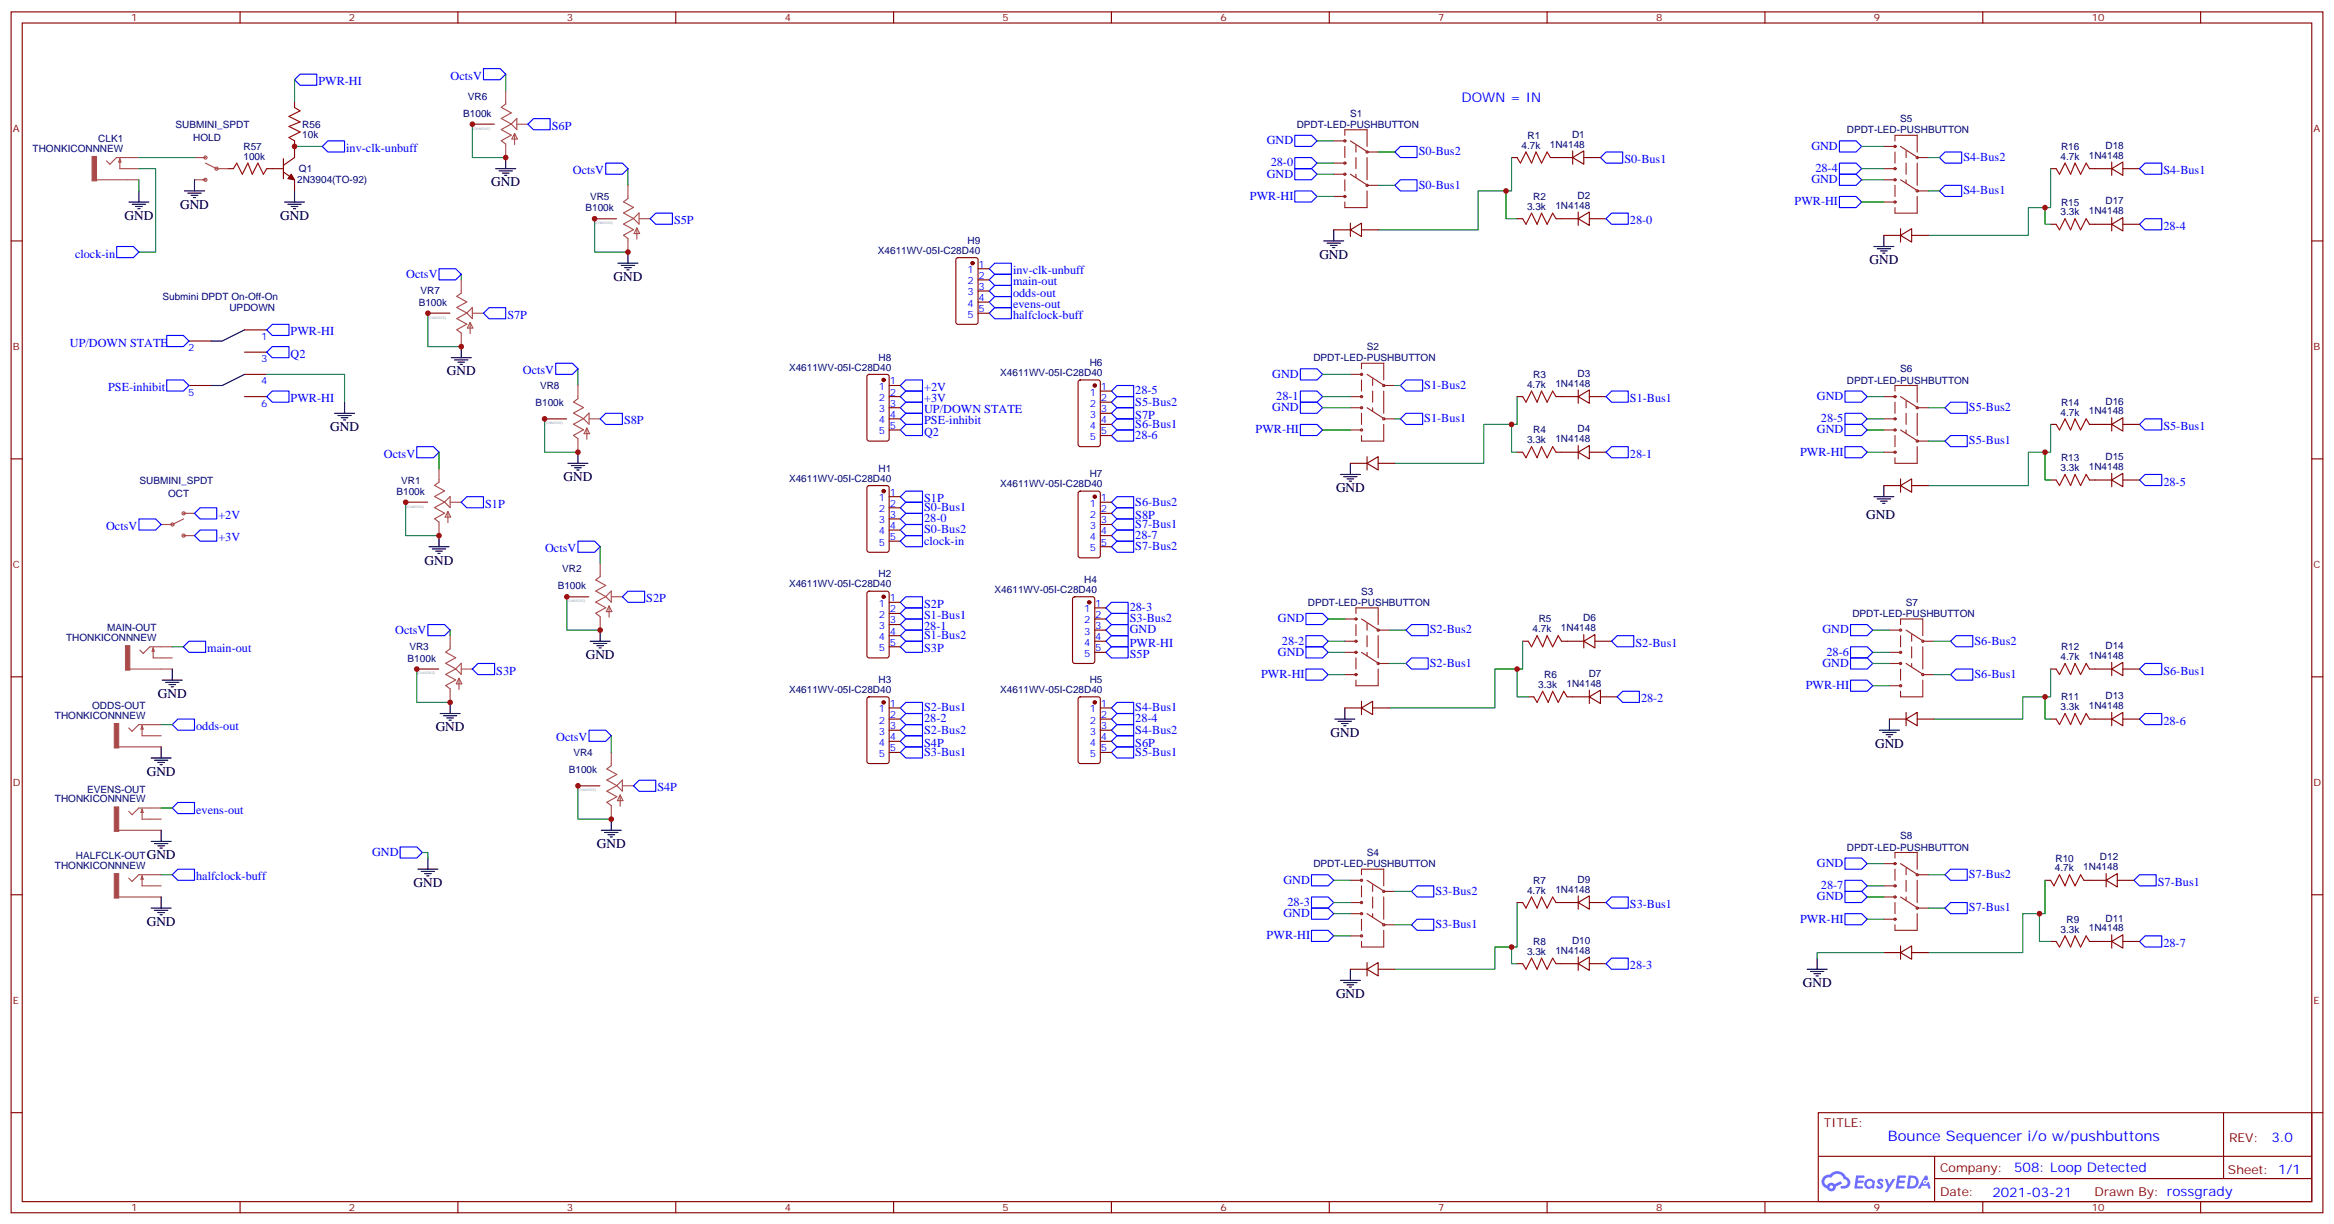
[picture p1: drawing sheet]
<svg xmlns="http://www.w3.org/2000/svg" width="741mm" height="388mm" viewBox="0 0 741 388" stroke-linecap="round" stroke-linejoin="round" font-family="sans-serif">
<defs><g id="words">
<text font-size="4.6" fill="#00f" x="599.2" y="362.1">Bounce Sequencer i/o w/pushbuttons</text>
<g font-size="4.2" fill="#00f">
<text x="463.9" y="32.3">DOWN = IN</text>
<text x="720.9" y="362.3">3.0</text>
<text x="639.3" y="371.8">508: Loop Detected</text>
<text x="632.4" y="379.7">2021-03-21</text>
</g>
<g font-size="4.2">
<text x="155.9" y="59.2">GND</text>
<text x="39.5" y="69.7">GND</text>
<text x="57.1" y="66.2">GND</text>
<text x="88.9" y="69.7">GND</text>
<text x="418.8" y="82.1">GND</text>
<text x="593.4" y="83.9">GND</text>
<text x="194.7" y="89.1">GND</text>
<text x="141.8" y="119.1">GND</text>
<text x="104.8" y="136.8">GND</text>
<text x="178.9" y="152.6">GND</text>
<text x="424.1" y="156.2">GND</text>
<text x="592.3" y="164.6">GND</text>
<text x="134.8" y="179.1">GND</text>
<text x="185.9" y="209.1">GND</text>
<text x="50.1" y="221.4">GND</text>
<text x="138.3" y="232">GND</text>
<text x="422.3" y="233.8">GND</text>
<text x="595.2" y="237.3">GND</text>
<text x="46.6" y="246.1">GND</text>
<text x="189.4" y="269.1">GND</text>
<text x="46.6" y="272.6">GND</text>
<text x="131.2" y="281.4">GND</text>
<text x="46.6" y="293.8">GND</text>
<text x="424.1" y="316.7">GND</text>
<text x="572.2" y="313.2">GND</text>
</g>
<g font-size="3.9" fill="#00f">
<text x="101.1" y="27.1">PWR-HI</text>
<text x="143" y="25.3">OctsV</text>
<text x="175.2" y="41.2">S6P</text>
<text x="402.1" y="45.8">GND</text>
<text x="574.9" y="47.5">GND</text>
<text x="109.9" y="48.2">inv-clk-unbuff</text>
<text x="403.4" y="52.8">28-0</text>
<text x="450.3" y="49.3">S0-Bus2</text>
<text x="515.6" y="51.8">S0-Bus1</text>
<text x="623.2" y="51">S4-Bus2</text>
<text x="181.8" y="55.3">OctsV</text>
<text x="402.1" y="56.3">GND</text>
<text x="450.3" y="59.9">S0-Bus1</text>
<text x="574.9" y="58.1">GND</text>
<text x="576.2" y="54.6">28-4</text>
<text x="686.7" y="55.3">S4-Bus1</text>
<text x="396.8" y="63.4">PWR-HI</text>
<text x="569.6" y="65.2">PWR-HI</text>
<text x="623.2" y="61.6">S4-Bus1</text>
<text x="214" y="71.2">S5P</text>
<text x="517.3" y="71.2">28-0</text>
<text x="686.7" y="72.9">28-4</text>
<text x="23.8" y="81.7">clock-in</text>
<text x="129" y="88.3">OctsV</text>
<text x="321.6" y="87">inv-clk-unbuff</text>
<text x="321.6" y="90.6">main-out</text>
<text x="321.6" y="94.1">odds-out</text>
<text x="161" y="101.1">S7P</text>
<text x="321.6" y="97.6">evens-out</text>
<text x="321.6" y="101.1">halfclock-buff</text>
<text x="92.3" y="106.4">PWR-HI</text>
<text x="22.2" y="110">UP/DOWN STATE</text>
<text x="92.3" y="113.5">Q2</text>
<text x="166" y="118.8">OctsV</text>
<text x="403.8" y="119.8">GND</text>
<text x="34.3" y="124.1">PSE-inhibit</text>
<text x="293.3" y="124.1">+2V</text>
<text x="360.4" y="125.1">28-5</text>
<text x="452.1" y="123.4">S1-Bus2</text>
<text x="92.3" y="127.6">PWR-HI</text>
<text x="293.3" y="131.1">UP/DOWN STATE</text>
<text x="293.3" y="127.6">+3V</text>
<text x="360.4" y="128.7">S5-Bus2</text>
<text x="403.8" y="130.4">GND</text>
<text x="405.1" y="126.9">28-1</text>
<text x="517.3" y="127.6">S1-Bus1</text>
<text x="576.7" y="126.9">GND</text>
<text x="624.9" y="130.4">S5-Bus2</text>
<text x="198.1" y="134.7">S8P</text>
<text x="293.3" y="134.7">PSE-inhibit</text>
<text x="360.4" y="132.9">S7P</text>
<text x="360.4" y="135.7">S6-Bus1</text>
<text x="398.5" y="137.5">PWR-HI</text>
<text x="452.1" y="133.9">S1-Bus1</text>
<text x="576.7" y="137.5">GND</text>
<text x="578" y="133.9">28-5</text>
<text x="686.7" y="136.4">S5-Bus1</text>
<text x="293.3" y="138.2">Q2</text>
<text x="360.4" y="139.2">28-6</text>
<text x="624.9" y="141">S5-Bus1</text>
<text x="121.9" y="145.2">OctsV</text>
<text x="517.3" y="145.2">28-1</text>
<text x="571.4" y="144.5">PWR-HI</text>
<text x="686.7" y="154.1">28-5</text>
<text x="154" y="161.1">S1P</text>
<text x="293.3" y="159.3">S1P</text>
<text x="360.4" y="160.4">S6-Bus2</text>
<text x="69.3" y="164.6">+2V</text>
<text x="293.3" y="165.7">28-0</text>
<text x="293.3" y="162.2">S0-Bus1</text>
<text x="360.4" y="164.6">S8P</text>
<text x="360.4" y="167.5">S7-Bus1</text>
<text x="33.7" y="168.2">OctsV</text>
<text x="69.3" y="171.7">+3V</text>
<text x="293.3" y="169.2">S0-Bus2</text>
<text x="293.3" y="172.8">clock-in</text>
<text x="360.4" y="171">28-7</text>
<text x="173" y="175.2">OctsV</text>
<text x="360.4" y="174.5">S7-Bus2</text>
<text x="205.1" y="191.1">S2P</text>
<text x="293.3" y="192.9">S2P</text>
<text x="293.3" y="196.4">S1-Bus1</text>
<text x="358.6" y="197.4">S3-Bus2</text>
<text x="358.6" y="193.9">28-3</text>
<text x="405.6" y="197.4">GND</text>
<text x="125.4" y="201.2">OctsV</text>
<text x="293.3" y="199.9">28-1</text>
<text x="293.3" y="202.7">S1-Bus2</text>
<text x="358.6" y="201">GND</text>
<text x="453.8" y="201">S2-Bus2</text>
<text x="578.5" y="201">GND</text>
<text x="65.8" y="207">main-out</text>
<text x="293.3" y="207">S3P</text>
<text x="358.6" y="208.7">S5P</text>
<text x="358.6" y="205.2">PWR-HI</text>
<text x="405.6" y="208">GND</text>
<text x="406.9" y="204.5">28-2</text>
<text x="519.1" y="205.2">S2-Bus1</text>
<text x="579.7" y="208">28-6</text>
<text x="626.7" y="204.5">S6-Bus2</text>
<text x="157.5" y="214">S3P</text>
<text x="400.3" y="215.1">PWR-HI</text>
<text x="453.8" y="211.6">S2-Bus1</text>
<text x="578.5" y="211.6">GND</text>
<text x="626.7" y="215.1">S6-Bus1</text>
<text x="686.7" y="214">S6-Bus1</text>
<text x="573.1" y="218.6">PWR-HI</text>
<text x="293.3" y="225.7">S2-Bus1</text>
<text x="360.4" y="225.7">S4-Bus1</text>
<text x="520.9" y="222.8">28-2</text>
<text x="62.3" y="231.7">odds-out</text>
<text x="293.3" y="232.7">S2-Bus2</text>
<text x="293.3" y="229.2">28-2</text>
<text x="360.4" y="229.2">28-4</text>
<text x="360.4" y="232.7">S4-Bus2</text>
<text x="686.7" y="229.9">28-6</text>
<text x="176.5" y="235.2">OctsV</text>
<text x="293.3" y="237">S4P</text>
<text x="293.3" y="239.8">S3-Bus1</text>
<text x="360.4" y="237">S6P</text>
<text x="360.4" y="239.8">S5-Bus1</text>
<text x="208.7" y="251.1">S4P</text>
<text x="62.3" y="258.1">evens-out</text>
<text x="118.1" y="271.5">GND</text>
<text x="576.7" y="275.1">GND</text>
<text x="62.3" y="279.3">halfclock-buff</text>
<text x="407.4" y="280.4">GND</text>
<text x="624.9" y="278.6">S7-Bus2</text>
<text x="684.9" y="281.1">S7-Bus1</text>
<text x="408.6" y="287.4">28-3</text>
<text x="455.6" y="283.9">S3-Bus2</text>
<text x="576.7" y="285.6">GND</text>
<text x="578" y="282.1">28-7</text>
<text x="407.4" y="290.9">GND</text>
<text x="517.3" y="288.1">S3-Bus1</text>
<text x="571.4" y="292.7">PWR-HI</text>
<text x="624.9" y="289.2">S7-Bus1</text>
<text x="402.1" y="298">PWR-HI</text>
<text x="455.6" y="294.5">S3-Bus1</text>
<text x="686.7" y="300.5">28-7</text>
<text x="517.3" y="307.5">28-3</text>
</g>
<g font-size="3.9" fill="#800">
<text x="578.9" y="357.6">TITLE:</text>
<text x="707.5" y="362.3">REV:</text>
<text x="615.8" y="371.8">Company:</text>
<text x="707.2" y="372.4">Sheet: 1/1</text>
<text x="615.8" y="379.5">Date:</text>
<text x="664.9" y="379.6">Drawn By: rossgrady</text>
</g>
<g font-size="3.2" fill="#800">
<text x="41.6" y="6.8">1</text>
<text x="110.8" y="6.8">2</text>
<text x="179.9" y="6.8">3</text>
<text x="249.1" y="6.8">4</text>
<text x="318.2" y="6.8">5</text>
<text x="387.3" y="6.8">6</text>
<text x="456.5" y="6.8">7</text>
<text x="525.6" y="6.8">8</text>
<text x="594.8" y="6.8">9</text>
<text x="663.9" y="6.8">10</text>
<text x="4.1" y="41.9">A</text>
<text x="734.3" y="41.9">A</text>
<text x="4.1" y="111">B</text>
<text x="734.3" y="111">B</text>
<text x="4.1" y="180.2">C</text>
<text x="734.3" y="180.2">C</text>
<text x="4.1" y="249.3">D</text>
<text x="734.3" y="249.3">D</text>
<text x="4.1" y="318.5">E</text>
<text x="734.3" y="318.5">E</text>
<text x="41.6" y="384.2">1</text>
<text x="110.8" y="384.2">2</text>
<text x="179.9" y="384.2">3</text>
<text x="249.1" y="384.2">4</text>
<text x="318.2" y="384.2">5</text>
<text x="387.3" y="384.2">6</text>
<text x="456.5" y="384.2">7</text>
<text x="525.6" y="384.2">8</text>
<text x="594.8" y="384.2">9</text>
<text x="663.9" y="384.2">10</text>
</g>
<g font-size="3.2" fill="#000080">
<text x="148.5" y="31.6">VR6</text>
<text x="55.7" y="40.5">SUBMINI_SPDT</text>
<text x="96" y="40.6">R56</text>
<text x="147" y="37">B100k</text>
<text x="411.6" y="40.6">DPDT-LED-PUSHBUTTON</text>
<text x="428.5" y="37">S1</text>
<text x="603.1" y="38.7">S5</text>
<text x="31.2" y="45.1">CLK1</text>
<text x="61.3" y="44.9">HOLD</text>
<text x="77.3" y="47.6">R57</text>
<text x="96" y="43.7">10k</text>
<text x="482.9" y="47.2">4.7k</text>
<text x="484.9" y="44">R1</text>
<text x="491.9" y="46.8">1N4148</text>
<text x="499" y="43.7">D1</text>
<text x="586.2" y="42.3">DPDT-LED-PUSHBUTTON</text>
<text x="654.2" y="47.6">R16</text>
<text x="668.3" y="47.2">D18</text>
<text x="10.4" y="48.2">THONKICONNNEW</text>
<text x="77.3" y="50.7">100k</text>
<text x="654" y="50.7">4.7k</text>
<text x="663" y="50.3">1N4148</text>
<text x="94.3" y="58.2">2N3904(TO-92)</text>
<text x="94.9" y="54.6">Q1</text>
<text x="187.3" y="63.5">VR5</text>
<text x="486.6" y="63.4">R2</text>
<text x="500.8" y="63.1">D2</text>
<text x="654.2" y="65.2">R15</text>
<text x="668.3" y="64.9">D17</text>
<text x="185.8" y="67">B100k</text>
<text x="484.7" y="66.6">3.3k</text>
<text x="493.7" y="66.2">1N4148</text>
<text x="654" y="68.3">3.3k</text>
<text x="663" y="68">1N4148</text>
<text x="307.1" y="77.3">H9</text>
<text x="278.7" y="80.5">X4611WV-05I-C28D40</text>
<text x="51.6" y="95.2">Submini DPDT On-Off-On</text>
<text x="133.5" y="93.4">VR7</text>
<text x="72.8" y="98.8">UPDOWN</text>
<text x="132.9" y="97">B100k</text>
<text x="433.8" y="111.1">S2</text>
<text x="250.4" y="117.6">X4611WV-05I-C28D40</text>
<text x="278.9" y="114.4">H8</text>
<text x="317.5" y="119.3">X4611WV-05I-C28D40</text>
<text x="345.9" y="116.1">H6</text>
<text x="416.9" y="114.6">DPDT-LED-PUSHBUTTON</text>
<text x="486.6" y="119.9">R3</text>
<text x="500.8" y="119.5">D3</text>
<text x="603.1" y="118.1">S6</text>
<text x="171.4" y="123.5">VR8</text>
<text x="484.7" y="123">4.7k</text>
<text x="493.7" y="122.7">1N4148</text>
<text x="586.2" y="121.7">DPDT-LED-PUSHBUTTON</text>
<text x="170" y="128.7">B100k</text>
<text x="654" y="131.8">4.7k</text>
<text x="654.2" y="128.7">R14</text>
<text x="663" y="131.5">1N4148</text>
<text x="668.3" y="128.4">D16</text>
<text x="486.6" y="137.5">R4</text>
<text x="500.8" y="137.2">D4</text>
<text x="484.7" y="140.7">3.3k</text>
<text x="493.7" y="140.3">1N4148</text>
<text x="278.9" y="149.7">H1</text>
<text x="654" y="149.5">3.3k</text>
<text x="654.2" y="146.3">R13</text>
<text x="663" y="149.1">1N4148</text>
<text x="668.3" y="146">D15</text>
<text x="44.3" y="153.4">SUBMINI_SPDT</text>
<text x="127.3" y="153.4">VR1</text>
<text x="250.4" y="152.9">X4611WV-05I-C28D40</text>
<text x="317.5" y="154.6">X4611WV-05I-C28D40</text>
<text x="345.9" y="151.4">H7</text>
<text x="53.3" y="157.8">OCT</text>
<text x="125.9" y="157">B100k</text>
<text x="178.5" y="181.6">VR2</text>
<text x="278.9" y="183.2">H2</text>
<text x="344.1" y="184.9">H4</text>
<text x="177" y="187">B100k</text>
<text x="250.4" y="186.4">X4611WV-05I-C28D40</text>
<text x="315.7" y="188.1">X4611WV-05I-C28D40</text>
<text x="432" y="188.7">S3</text>
<text x="415.1" y="192.2">DPDT-LED-PUSHBUTTON</text>
<text x="488.4" y="197.5">R5</text>
<text x="502.5" y="197.1">D6</text>
<text x="588" y="195.8">DPDT-LED-PUSHBUTTON</text>
<text x="604.9" y="192.2">S7</text>
<text x="21" y="203.4">THONKICONNNEW</text>
<text x="34" y="200.3">MAIN-OUT</text>
<text x="486.5" y="200.6">4.7k</text>
<text x="495.5" y="200.3">1N4148</text>
<text x="129.4" y="209.9">B100k</text>
<text x="129.9" y="206.3">VR3</text>
<text x="654" y="209.4">4.7k</text>
<text x="654.2" y="206.3">R12</text>
<text x="663" y="209.1">1N4148</text>
<text x="668.3" y="206">D14</text>
<text x="490.2" y="215.1">R6</text>
<text x="504.3" y="214.8">D7</text>
<text x="250.4" y="219.9">X4611WV-05I-C28D40</text>
<text x="278.9" y="216.7">H3</text>
<text x="317.5" y="219.9">X4611WV-05I-C28D40</text>
<text x="345.9" y="216.7">H5</text>
<text x="488.2" y="218.3">3.3k</text>
<text x="497.2" y="217.9">1N4148</text>
<text x="668.3" y="221.8">D13</text>
<text x="29.2" y="225">ODDS-OUT</text>
<text x="654" y="225.3">3.3k</text>
<text x="654.2" y="222.2">R11</text>
<text x="663" y="225">1N4148</text>
<text x="17.4" y="228.1">THONKICONNNEW</text>
<text x="182" y="239.9">VR4</text>
<text x="180.5" y="245.2">B100k</text>
<text x="27.6" y="251.5">EVENS-OUT</text>
<text x="17.4" y="254.6">THONKICONNNEW</text>
<text x="586.2" y="269.9">DPDT-LED-PUSHBUTTON</text>
<text x="603.1" y="266.3">S8</text>
<text x="17.4" y="275.8">THONKICONNNEW</text>
<text x="24.1" y="272.6">HALFCLK-OUT</text>
<text x="416.9" y="275.1">DPDT-LED-PUSHBUTTON</text>
<text x="433.8" y="271.6">S4</text>
<text x="652.4" y="273.3">R10</text>
<text x="666.6" y="273">D12</text>
<text x="486.6" y="280.4">R7</text>
<text x="500.8" y="280">D9</text>
<text x="652.3" y="276.5">4.7k</text>
<text x="661.3" y="276.1">1N4148</text>
<text x="484.7" y="283.5">4.7k</text>
<text x="493.7" y="283.2">1N4148</text>
<text x="656" y="292.7">R9</text>
<text x="668.3" y="292.4">D11</text>
<text x="486.6" y="299.8">R8</text>
<text x="499" y="299.4">D10</text>
<text x="654" y="295.9">3.3k</text>
<text x="663" y="295.5">1N4148</text>
<text x="484.7" y="302.9">3.3k</text>
<text x="493.7" y="302.6">1N4148</text>
</g>
<g font-size="3.2" fill="#00f">
<text x="307.1" y="86.7">1</text>
<text x="310.6" y="84.9">1</text>
<text x="310.6" y="88.4">2</text>
<text x="307.1" y="90.2">2</text>
<text x="307.1" y="93.7">3</text>
<text x="310.6" y="92">3</text>
<text x="310.6" y="95.5">4</text>
<text x="307.1" y="97.3">4</text>
<text x="307.1" y="100.8">5</text>
<text x="310.6" y="99">5</text>
<text x="82.9" y="107.8">1</text>
<text x="59.7" y="111.4">2</text>
<text x="82.9" y="114.9">3</text>
<text x="59.7" y="125.5">5</text>
<text x="82.9" y="122">4</text>
<text x="278.9" y="123.7">1</text>
<text x="282.4" y="122">1</text>
<text x="282.4" y="125.5">2</text>
<text x="345.9" y="125.5">1</text>
<text x="349.4" y="123.7">1</text>
<text x="82.9" y="129">6</text>
<text x="278.9" y="127.2">2</text>
<text x="278.9" y="130.8">3</text>
<text x="282.4" y="129">3</text>
<text x="345.9" y="129">2</text>
<text x="349.4" y="127.2">2</text>
<text x="349.4" y="130.8">3</text>
<text x="278.9" y="134.3">4</text>
<text x="278.9" y="137.8">5</text>
<text x="282.4" y="132.5">4</text>
<text x="282.4" y="136.1">5</text>
<text x="345.9" y="132.5">3</text>
<text x="345.9" y="136.1">4</text>
<text x="349.4" y="134.3">4</text>
<text x="349.4" y="137.8">5</text>
<text x="345.9" y="139.6">5</text>
<text x="278.9" y="159">1</text>
<text x="282.4" y="157.2">1</text>
<text x="282.4" y="160.8">2</text>
<text x="345.9" y="160.8">1</text>
<text x="349.4" y="159">1</text>
<text x="278.9" y="162.5">2</text>
<text x="278.9" y="166.1">3</text>
<text x="282.4" y="164.3">3</text>
<text x="282.4" y="167.8">4</text>
<text x="345.9" y="164.3">2</text>
<text x="345.9" y="167.8">3</text>
<text x="349.4" y="162.5">2</text>
<text x="349.4" y="166.1">3</text>
<text x="278.9" y="169.6">4</text>
<text x="278.9" y="173.1">5</text>
<text x="282.4" y="171.3">5</text>
<text x="345.9" y="171.3">4</text>
<text x="349.4" y="169.6">4</text>
<text x="349.4" y="173.1">5</text>
<text x="345.9" y="174.9">5</text>
<text x="282.4" y="190.7">1</text>
<text x="278.9" y="192.5">1</text>
<text x="278.9" y="196">2</text>
<text x="282.4" y="194.3">2</text>
<text x="282.4" y="197.8">3</text>
<text x="344.2" y="194.3">1</text>
<text x="344.2" y="197.8">2</text>
<text x="347.7" y="192.5">1</text>
<text x="347.7" y="196">2</text>
<text x="278.9" y="199.6">3</text>
<text x="278.9" y="203.1">4</text>
<text x="282.4" y="201.3">4</text>
<text x="344.2" y="201.3">3</text>
<text x="347.7" y="199.6">3</text>
<text x="347.7" y="203.1">4</text>
<text x="278.9" y="206.6">5</text>
<text x="282.4" y="204.9">5</text>
<text x="344.2" y="204.9">4</text>
<text x="344.2" y="208.4">5</text>
<text x="347.7" y="206.6">5</text>
<text x="278.9" y="226">1</text>
<text x="282.4" y="224.3">1</text>
<text x="282.4" y="227.8">2</text>
<text x="345.9" y="226">1</text>
<text x="349.4" y="224.3">1</text>
<text x="349.4" y="227.8">2</text>
<text x="278.9" y="229.6">2</text>
<text x="278.9" y="233.1">3</text>
<text x="282.4" y="231.3">3</text>
<text x="345.9" y="229.6">2</text>
<text x="345.9" y="233.1">3</text>
<text x="349.4" y="231.3">3</text>
<text x="278.9" y="236.6">4</text>
<text x="282.4" y="234.8">4</text>
<text x="282.4" y="238.4">5</text>
<text x="345.9" y="236.6">4</text>
<text x="349.4" y="234.8">4</text>
<text x="349.4" y="238.4">5</text>
<text x="278.9" y="240.1">5</text>
<text x="345.9" y="240.1">5</text>
</g>
<g font-size="1.1" fill="#838383">
<text x="149.9" y="41.1">(CHASSIS)</text>
<text x="188.7" y="71.1">(CHASSIS)</text>
<text x="135.8" y="101.1">(CHASSIS)</text>
<text x="172.9" y="134.6">(CHASSIS)</text>
<text x="128.8" y="161.1">(CHASSIS)</text>
<text x="179.9" y="191">(CHASSIS)</text>
<text x="132.3" y="214">(CHASSIS)</text>
<text x="183.4" y="251">(CHASSIS)</text>
</g>
</g></defs>
<g fill="none" stroke="#870000" stroke-width=".35">
<path d="M3.5 3.8h733.8v381h-733.8zM7.1 7.3h726.7v373.9h-726.7zM76.2 3.8v3.5M145.3 3.8v3.5M214.5 3.8v3.5M283.6 3.8v3.5M352.8 3.8v3.5M421.9 3.8v3.5M491.1 3.8v3.5M560.2 3.8v3.5M629.4 3.8v3.5M698.5 3.8v3.5"/>
<path d="M3.5 76.4h3.6M733.8 76.4h3.5M3.5 145.6h3.6M733.8 145.6h3.5M3.5 214.7h3.6M733.8 214.7h3.5M3.5 283.9h3.6M733.8 283.9h3.5M3.5 353h3.6M577.1 353h156.7v28.2h-156.7zM705.8 353v20.9M733.8 353h3.5"/>
<path d="M577.2 366.9h156.4M614.1 373.9h119.5M614.1 366.9v14.1M76.2 381.2v3.6M145.3 381.2v3.6M214.5 381.2v3.6M283.6 381.2v3.6M352.8 381.2v3.6M421.9 381.2v3.6M491.1 381.2v3.6M560.2 381.2v3.6M629.4 381.2v3.6"/>
<path d="M698.5 381.2v3.6"/>
</g>
<g fill="#5487ff">
<path d="M596.1 374.2a1.22 1.22 0 0 1 1.7 .3l-.3 .5a.47 .47 0 0 0-.4-.4 .47 .47 0 0 0-.5 .2l.2 .3a1.14 1.14 0 0 1 .7 1.7 1.14 1.14 0 0 1-1.9 0l-.2-.2 .5-.5 .7 .4a.29 .29 0 0 0 .4-.3 .29 .29 0 0 0-.3-.3 1.04 1.04 0 0 1-.6-1.7z"/>
<path d="M589.1 373h2.4l.3 .1-.1 .5-1.8 .1-.2 .9h1.6l.3 .3-.4 .4h-1.6l-.1 1.1h1.7l.2 .3-.2 .4h-2.7z"/>
<path d="M602.3 373l2.7 .1-.2 .5-1.8 .1-.1 .9h1.5l.3 .3-.4 .4h-1.5l-.2 1.1h1.7l.2 .3-.2 .4h-2.6z"/>
<path d="M611 373h.7l.4 1.2-.6 .3a.69 .69 0 0 0-1.1 .3 .69 .69 0 0 0 .5 1 .69 .69 0 0 0 .9-.7l.4-.2 .6 2.2h-.8l-.2-.9h-1.7l-.5 .9h-.9z"/>
<path d="M598.3 374h.7l.7 1.9 1.1-1.9h.8l-2.5 4.2h-.9l1-1.5z"/>
<path d="M605.8 373l-.6 4.1h1.4a2.11 2.11 0 0 0 2.4-2.1 2.11 2.11 0 0 0-2.5-2zM606.5 373.7a1.43 1.43 0 0 1 1.7 1.6 1.43 1.43 0 0 1-2 1.1z"/>
<path d="M592.1 374.6a1.54 1.54 0 0 0 0 2.1 1.54 1.54 0 0 0 2.1 .2l.6 .2 .3-2.3-.6-.3a1.49 1.49 0 0 0-2.4 .1zM592.4 375.6a.95 .95 0 0 1 1.9 0 .95 .95 0 0 1-1.9 0z"/>
<path d="M578.9 373.3a2.18 2.18 0 0 0 1 3.8 1.44 1.44 0 0 0 1.7 .9 1.44 1.44 0 0 0 1.1-1.5l2-1-.4-.8-1.9 1a1.47 1.47 0 0 0-2.5 .5 1.39 1.39 0 0 1-.6-2 1.39 1.39 0 0 1 2-.5 2.12 2.12 0 0 1 2.1-1.3 2.12 2.12 0 0 1 1.9 1.7 1.14 1.14 0 0 1 1.1 1.4 1.14 1.14 0 0 1-1.6 .8 .43 .43 0 0 0-.6 .3 .43 .43 0 0 0 .4 .5 1.98 1.98 0 0 0 2.6-1.2 1.98 1.98 0 0 0-1.3-2.5 3.1 3.1 0 0 0-5.2-.7l-.9 .1zM580.7 376.6a.55 .55 0 0 1 1.1 0 .55 .55 0 0 1-1.1 0z"/>
<circle cx="611.1" cy="375.1" r=".26"/>
</g>
<g fill="none" stroke="#870000" stroke-width=".35">
<path d="M93.5 32.3v1.8M72.3 53.5h1.8M84.7 53.5h5.3M90 54.6l3.5 2.4v3.6M90 50.3v6.4M93.5 44.7v5.3l-3.5 2.5M479.8 50h1.7M492.1 50h7.1M499.2 50l3.5-2.1v4.2zM499.2 47.9v4.2M502.7 50h5.3M650.9 53.5h1.7"/>
<path d="M663.2 53.5h7.1M670.3 53.5l3.5-2.1v4.2zM670.3 51.4v4.2M673.8 53.5h5.3M423.3 72.9h5.3M428.6 72.9l3.6-2.1v4.2zM428.6 70.8v4.2M432.2 72.9h5.2M481.5 69.4h1.8M493.9 69.4h7M500.9 69.4l3.6-2.1v4.2zM500.9 67.3v4.2"/>
<path d="M504.5 69.4h5.3M598 74.7h5.2M603.2 74.7l3.6-2.1v4.2zM603.2 72.6v4.2M606.8 74.7h5.3M650.9 71.2h1.7M663.2 71.2h7.1M670.3 71.2l3.5-2.2v4.3zM670.3 69v4.3M673.8 71.2h5.3M303.6 81.9l.5-.2h5.6l.7 .5v20l-.4 .6-5.9 .1-.7-.5v-20zM310.4 85.3h3.6"/>
<path d="M310.4 88.8h3.6M310.4 92.3h3.6M310.4 95.8h3.6M310.4 99.4h3.6M60 108.2h7M77.6 104.7h7.1M77.6 111.7h7.1M77.6 118.8h7.1M275.4 119l.5-.2h5.6l.7 .4v20l-.4 .7h-5.9l-.7-.4v-20zM60 122.3h7M77.6 125.8h7.1M282.2 122.3h3.6"/>
<path d="M282.2 125.8h3.6M282.2 129.4h3.6M282.2 132.9h3.6M282.2 136.4h3.6M342.4 120.8l.5-.3h5.6l.7 .5v20l-.4 .7h-5.9l-.7-.5v-20zM349.2 134.7h3.6M349.2 124.1h3.6M349.2 127.6h3.6M349.2 131.1h3.6M349.2 138.2h3.6M481.5 125.8h1.8M493.9 125.8h7"/>
<path d="M500.9 125.8l3.6-2.1v4.3zM500.9 123.7v4.3M504.5 125.8h5.3M650.9 134.7h1.7M663.2 134.7h7.1M670.3 134.7l3.5-2.2v4.3zM670.3 132.5v4.3M673.8 134.7h5.3M275.4 154.3l.5-.2h5.6l.7 .4v20l-.4 .7h-5.9l-.7-.4v-20zM282.2 157.6h3.6M342.4 156l.5-.2h5.6l.7 .5v20l-.4 .6-5.9 .1-.7-.5v-20zM349.2 159.3h3.6"/>
<path d="M428.6 147h5.3M433.9 147l3.5-2.1v4.2zM433.9 144.9v4.2M437.4 147h5.3M481.5 143.5h1.8M493.9 143.5h7M500.9 143.5l3.6-2.1v4.2zM500.9 141.4v4.2M504.5 143.5h5.3M598 154.1h5.2M603.2 154.1l3.6-2.2v4.3zM603.2 151.9v4.3"/>
<path d="M606.8 154.1h5.3M650.9 152.3h1.7M663.2 152.3h7.1M670.3 152.3l3.5-2.1v4.2zM670.3 150.2v4.2M673.8 152.3h5.3M282.2 161.1h3.6M282.2 164.6h3.6M282.2 168.2h3.6M282.2 171.7h3.6M349.2 162.9h3.6M349.2 166.4h3.6"/>
<path d="M349.2 169.9h3.6M349.2 173.5h3.6M275.4 187.8l.5-.2h5.6l.7 .4v20l-.4 .7h-5.9l-.7-.4v-20zM282.2 191.1h3.6M282.2 194.6h3.6M282.2 198.2h3.6M340.7 189.5l.4-.2h5.7l.6 .5 .1 20-.5 .6-5.9 .1-.6-.5-.1-20zM347.5 192.9h3.5M347.5 196.4h3.5M347.5 199.9h3.5M282.2 201.7h3.6M282.2 205.2h3.6"/>
<path d="M347.5 203.4h3.5M347.5 207h3.5M483.3 203.4h1.8M495.7 203.4h7M502.7 203.4l3.5-2.1v4.3zM502.7 201.3v4.3M504.5 219v4.2M506.2 203.4h5.3M650.9 212.3h1.7M663.2 212.3h7.1M670.3 212.3l3.5-2.2v4.3zM670.3 210.1v4.3"/>
<path d="M673.8 212.3h5.3M275.4 221.3l.5-.2h5.6l.7 .4v20l-.4 .7-5.9 .1-.7-.5v-20zM282.2 228.1h3.6M282.2 224.6h3.6M282.2 231.7h3.6M282.2 235.2h3.6M282.2 238.7h3.6M342.4 221.3l.5-.2h5.6l.7 .4v20l-.4 .7-5.9 .1-.7-.5v-20zM349.2 228.1h3.6M349.2 224.6h3.6M349.2 231.7h3.6M349.2 235.2h3.6"/>
<path d="M349.2 238.7h3.6M426.9 224.6h5.3M432.2 224.6l3.5-2.1v4.2zM432.2 222.5v4.2M435.7 224.6h5.3M485.1 221.1h1.7M497.4 221.1h7.1M504.5 221.1l3.5-2.1v4.2zM508 221.1h5.3M599.7 228.1h5.3M605 228.1l3.5-2.1v4.3zM605 226v4.3"/>
<path d="M608.5 228.1h5.3M650.9 228.1h1.7M663.2 228.1h7.1M670.3 228.1l3.5-2.1v4.3zM670.3 226v4.3M673.8 228.1h5.3M649.1 279.3h1.8M661.5 279.3h7M668.5 279.3l3.5-2.1v4.2zM668.5 277.2v4.2M672 279.3h5.3M481.5 286.3h1.8"/>
<path d="M493.9 286.3h7M500.9 286.3l3.6-2.1v4.3zM500.9 284.2v4.3M504.5 286.3h5.3M650.9 298.7h1.7M663.2 298.7h7.1M670.3 298.7l3.5-2.1v4.2zM670.3 296.6v4.2M673.8 298.7h5.3M428.6 307.5h5.3M433.9 307.5l3.5-2.1v4.2zM433.9 305.4v4.2"/>
<path d="M437.4 307.5h5.3M481.5 305.8h1.8M493.9 305.8h7M500.9 305.8l3.6-2.2v4.3zM500.9 303.6v4.3M504.5 305.8h5.3M598 302.2h5.2M603.2 302.2l3.6-2.1v4.2zM603.2 300.1v4.2M606.8 302.2h5.3"/>
</g>
<g fill="none" stroke="#000" stroke-width=".35">
<path d="M61.7 57v3.6M157.3 53.5h6.4M158.4 54.2h4.2M159.5 54.9h2.1M160.2 55.6h.7M160.5 50v3.5M40.9 64.1h6.4M42 64.8h4.2M43 65.5h2.2M43.7 66.2h.7M44.1 60.6v3.5M58.6 60.6h6.3"/>
<path d="M59.6 61.3h4.3M60.7 62h2.1M61.4 62.7h.7M90.3 64.1h6.4M91.4 64.8h4.2M92.4 65.5h2.1M93.1 66.2h.7M93.5 60.6v3.5M199.3 80v3.5M420.2 76.4h6.3M421.2 77.2h4.2M422.3 77.9h2.1"/>
<path d="M423 78.6h.7M423.3 72.9v3.5M594.8 78.2h6.3M595.8 78.9h4.3M596.9 79.6h2.1M598 74.7v3.5M196.1 83.5h6.4M197.2 84.2h4.2M198.3 84.9h2.1M199 85.6h.7M597.6 80.3h.7M77.6 104.7l-7 3.5h-3.6"/>
<path d="M77.6 118.8l-7 3.5h-3.6M143.2 113.5h6.4M144.3 114.2h4.2M145.3 114.9h2.2M146 115.6h.8M146.4 110v3.5M106.2 131.1h6.3M107.2 131.8h4.3M108.3 132.5h2.1M109 133.2h.7M109.4 127.6v3.5M180.3 147h6.3"/>
<path d="M181.3 147.7h4.3M182.4 148.4h2.1M183.1 149.1h.7M183.4 143.5v3.5M425.4 150.5h6.4M426.5 151.2h4.2M427.6 151.9h2.1M428.3 152.6h.7M428.6 147v3.5M594.8 157.6h6.3M595.8 158.3h4.3M596.9 159h2.1"/>
<path d="M597.6 159.7h.7M598 154.1v3.5M136.2 173.5h6.3M137.2 174.2h4.3M138.3 174.9h2.1M139 175.6h.7M139.3 169.9v3.6M190.5 199.9v3.5M51.5 215.8h6.4M52.6 216.5h4.2M53.6 217.2h2.1M54.3 217.9h.7"/>
<path d="M54.7 212.3v3.5M187.3 203.4h6.4M188.4 204.2h4.2M189.4 204.9h2.2M190.1 205.6h.8M51.2 237v3.5M139.7 226.4h6.3M140.8 227.1h4.2M141.8 227.8h2.1M142.5 228.5h.7M142.9 222.8v3.6M423.7 228.1h6.3"/>
<path d="M424.7 228.8h4.3M425.8 229.6h2.1M426.5 230.3h.7M426.9 224.6v3.5M596.5 231.7h6.4M597.6 232.4h4.2M598.7 233.1h2.1M599.4 233.8h.7M599.7 228.1v3.6M48 240.5h6.3M49 241.2h4.3M50.1 241.9h2.1"/>
<path d="M50.8 242.6h.7M194 259.9v3.5M48 266.9h6.3M49 267.7h4.3M50.1 268.4h2.1M50.8 269.1h.7M51.2 263.4v3.5M132.6 275.8h6.4M133.7 276.5h4.2M134.8 277.2h2.1M135.5 277.9h.7M135.8 272.2v3.6"/>
<path d="M190.9 263.4h6.3M191.9 264.1h4.2M193 264.8h2.1M193.7 265.5h.7M48 288.1h6.3M49 288.8h4.3M50.1 289.5h2.1M50.8 290.2h.7M51.2 284.6v3.5M425.4 311h6.4M426.5 311.7h4.2M427.6 312.5h2.1"/>
<path d="M428.3 313.2h.7M428.6 307.5v3.5M573.6 307.5h6.4M574.7 308.2h4.2M575.7 308.9h2.1M576.4 309.6h.7M576.8 304v3.5"/>
</g>
<g fill="none" stroke="#00f" stroke-width=".35">
<path d="M95.2 23.5h5.3v3.6h-5.3l-1.7-1.8zM153.5 21.8h5.2l1.8 1.7-1.8 1.8h-5.2zM167.6 39.4l1.7-1.8h5.3v3.6h-5.3zM104.1 44.7h5.3v3.5h-5.3l-1.8-1.7zM192.3 51.8h5.3l1.7 1.7-1.7 1.8h-5.3zM411 53.5h5.3l1.7 1.8-1.7 1.7h-5.3zM411 50h5.3l1.7 1.8-1.7 1.7h-5.3zM411 42.9h5.3l1.7 1.8-1.7 1.8h-5.3zM442.7 48.2l1.8-1.7h5.3v3.5h-5.3zM444.5 57h5.3v3.6h-5.3l-1.8-1.8zM509.8 48.2h5.3v3.6h-5.3l-1.8-1.8zM583.8 55.3h5.3l1.8 1.7-1.8 1.8h-5.3z"/>
<path d="M583.8 51.8h5.3l1.8 1.7-1.8 1.8h-5.3zM583.8 44.7h5.3l1.8 1.8-1.8 1.7h-5.3zM615.6 50l1.8-1.8h5.3v3.6h-5.3zM680.9 51.8h5.3v3.5h-5.3l-1.8-1.8zM37 78.2h5.3l1.8 1.8-1.8 1.7h-5.3zM208.1 67.6h5.3v3.6h-5.3l-1.7-1.8zM411 60.6h5.3l1.7 1.7-1.7 1.8h-5.3zM511.5 67.6h5.3v3.6h-5.3l-1.7-1.8zM583.8 62.3h5.3l1.8 1.8-1.8 1.8h-5.3zM615.6 60.6l1.8-1.8h5.3v3.5h-5.3zM680.9 69.4h5.3v3.5h-5.3l-1.8-1.7zM139.3 85.3h5.3l1.8 1.7-1.8 1.8h-5.3z"/>
<path d="M153.5 99.4l1.7-1.8h5.3v3.5h-5.3zM314 95.8l1.7-1.7h5.3v3.5h-5.3zM314 99.4l1.7-1.8h5.3v3.5h-5.3zM315.7 83.5h5.3v3.5h-5.3l-1.7-1.7zM315.7 87h5.3v3.6h-5.3l-1.7-1.8zM315.7 90.6h5.3v3.5h-5.3l-1.7-1.8zM52.9 106.4h5.3l1.8 1.8-1.8 1.8h-5.3zM84.7 111.7l1.7-1.7h5.3v3.5h-5.3zM86.4 102.9h5.3v3.5h-5.3l-1.7-1.7zM176.4 115.3h5.3l1.7 1.7-1.7 1.8h-5.3zM412.7 117h5.3l1.8 1.8-1.8 1.7h-5.3zM52.9 120.5h5.3l1.8 1.8-1.8 1.8h-5.3z"/>
<path d="M86.4 124.1h5.3v3.5h-5.3l-1.7-1.8zM192.3 131.1h5.3v3.6h-5.3l-1.8-1.8zM287.5 127.6h5.3v3.5h-5.3l-1.7-1.7zM287.5 131.1h5.3v3.6h-5.3l-1.7-1.8zM287.5 134.7h5.3v3.5h-5.3l-1.7-1.8zM287.5 120.5h5.3v3.6h-5.3l-1.7-1.8zM287.5 124.1h5.3v3.5h-5.3l-1.7-1.8zM352.8 127.6l1.7-1.8h5.3v3.6h-5.3zM352.8 134.7l1.7-1.8h5.3v3.5h-5.3zM354.5 129.4h5.3v3.5h-5.3l-1.7-1.8zM354.5 122.3h5.3v3.5h-5.3l-1.7-1.7zM354.5 136.4h5.3v3.5h-5.3l-1.7-1.7z"/>
<path d="M412.7 134.7h5.3l1.8 1.7-1.8 1.8h-5.3zM412.7 127.6h5.3l1.8 1.8-1.8 1.7h-5.3zM412.7 124.1h5.3l1.8 1.7-1.8 1.8h-5.3zM444.5 132.9l1.8-1.8h5.3v3.6h-5.3zM444.5 122.3l1.8-1.8h5.3v3.6h-5.3zM511.5 124.1h5.3v3.5h-5.3l-1.7-1.8zM585.6 134.7h5.3l1.8 1.7-1.8 1.8h-5.3zM585.6 131.1h5.3l1.8 1.8-1.8 1.8h-5.3zM585.6 124.1h5.3l1.8 1.7-1.8 1.8h-5.3zM617.4 139.9l1.7-1.7h5.3v3.5h-5.3zM617.4 129.4l1.7-1.8h5.3v3.5h-5.3zM680.9 132.9h5.3v3.5h-5.3l-1.8-1.7z"/>
<path d="M132.3 141.7h5.3l1.7 1.8-1.7 1.7h-5.3zM148.2 157.6h5.3v3.5h-5.3l-1.8-1.8zM287.5 155.8h5.3v3.5h-5.3l-1.7-1.7zM352.8 159.3l1.7-1.7h5.3v3.5h-5.3zM511.5 141.7h5.3v3.5h-5.3l-1.7-1.7zM585.6 141.7h5.3l1.8 1.8-1.8 1.7h-5.3zM680.9 150.5h5.3v3.6h-5.3l-1.8-1.8zM44.1 164.6h5.3l1.8 1.8-1.8 1.8h-5.3zM63.5 168.2h5.3v3.5h-5.3l-1.8-1.8zM63.5 161.1h5.3v3.5h-5.3l-1.8-1.7zM183.4 171.7h5.3l1.8 1.8-1.8 1.7h-5.3zM285.8 161.1l1.7-1.8h5.3v3.6h-5.3z"/>
<path d="M285.8 171.7l1.7-1.8h5.3v3.6h-5.3zM287.5 162.9h5.3v3.5h-5.3l-1.7-1.8zM287.5 166.4h5.3v3.5h-5.3l-1.7-1.7zM352.8 173.5l1.7-1.8h5.3v3.5h-5.3zM352.8 166.4l1.7-1.8h5.3v3.6h-5.3zM354.5 161.1h5.3v3.5h-5.3l-1.7-1.7zM354.5 168.2h5.3v3.5h-5.3l-1.7-1.8zM135.8 198.2h5.3l1.8 1.7-1.8 1.8h-5.3zM199.3 187.6h5.3v3.5h-5.3l-1.7-1.8zM287.5 189.3h5.3v3.6h-5.3l-1.7-1.8zM287.5 192.9h5.3v3.5h-5.3l-1.7-1.8zM287.5 196.4h5.3v3.5h-5.3l-1.7-1.7z"/>
<path d="M351 196.4l1.8-1.8h5.3v3.6h-5.3zM351 192.9l1.8-1.8h5.3v3.5h-5.3zM351 199.9l1.8-1.7h5.3v3.5h-5.3zM414.5 194.6h5.3l1.8 1.8-1.8 1.8h-5.3zM448 198.2h5.3v3.5h-5.3l-1.7-1.8zM587.4 198.2h5.3l1.7 1.7-1.7 1.8h-5.3zM60 203.4h5.3v3.6h-5.3l-1.8-1.8zM151.7 210.5h5.3v3.5h-5.3l-1.8-1.7zM285.8 201.7l1.7-1.8h5.3v3.5h-5.3zM287.5 203.4h5.3v3.6h-5.3l-1.7-1.8zM351 203.4l1.8-1.7h5.3v3.5h-5.3zM352.8 205.2h5.3v3.5h-5.3l-1.8-1.7z"/>
<path d="M414.5 212.3h5.3l1.8 1.7-1.8 1.8h-5.3zM414.5 205.2h5.3l1.8 1.8-1.8 1.7h-5.3zM414.5 201.7h5.3l1.8 1.7-1.8 1.8h-5.3zM446.3 210.5l1.7-1.8h5.3v3.6h-5.3zM513.3 201.7h5.3v3.5h-5.3l-1.8-1.8zM515.1 219.3h5.2v3.5h-5.2l-1.8-1.7zM587.4 215.8h5.3l1.7 1.8-1.7 1.7h-5.3zM587.4 208.7h5.3l1.7 1.8-1.7 1.8h-5.3zM587.4 205.2h5.3l1.7 1.8-1.7 1.7h-5.3zM620.9 212.3h5.3v3.5h-5.3l-1.8-1.8zM620.9 201.7h5.3v3.5h-5.3l-1.8-1.8zM680.9 210.5h5.3v3.5h-5.3l-1.8-1.7z"/>
<path d="M56.4 228.1h5.3v3.6h-5.3l-1.7-1.8zM187 231.7h5.3l1.7 1.7-1.7 1.8h-5.3zM285.8 231.7l1.7-1.8h5.3v3.5h-5.3zM285.8 228.1l1.7-1.7h5.3v3.5h-5.3zM287.5 233.4h5.3v3.6h-5.3l-1.7-1.8zM287.5 222.8h5.3v3.6h-5.3l-1.7-1.8zM287.5 237h5.3v3.5h-5.3l-1.7-1.8zM352.8 228.1l1.7-1.7h5.3v3.5h-5.3zM352.8 231.7l1.7-1.8h5.3v3.5h-5.3zM352.8 224.6l1.7-1.8h5.3v3.6h-5.3zM352.8 238.7l1.7-1.7h5.3v3.5h-5.3zM354.5 233.4h5.3v3.6h-5.3l-1.7-1.8z"/>
<path d="M680.9 226.4h5.3v3.5h-5.3l-1.8-1.8zM56.4 254.6h5.3v3.5h-5.3l-1.7-1.7zM202.8 247.5h5.3v3.6h-5.3l-1.7-1.8zM56.4 275.8h5.3v3.5h-5.3l-1.7-1.8zM127 268.7h5.3l1.8 1.8-1.8 1.7h-5.3zM416.3 277.5h5.3l1.7 1.8-1.7 1.8h-5.3zM585.6 279.3h5.3l1.8 1.8-1.8 1.7h-5.3zM585.6 272.2h5.3l1.8 1.8-1.8 1.8h-5.3zM617.4 277.5l1.7-1.7h5.3v3.5h-5.3zM679.1 277.5h5.3v3.6h-5.3l-1.8-1.8zM416.3 295.2h5.3l1.7 1.7-1.7 1.8h-5.3zM416.3 288.1h5.3l1.7 1.8-1.7 1.7h-5.3z"/>
<path d="M416.3 284.6h5.3l1.7 1.7-1.7 1.8h-5.3zM448 293.4l1.8-1.8h5.3v3.6h-5.3zM448 282.8l1.8-1.7h5.3v3.5h-5.3zM511.5 284.6h5.3v3.5h-5.3l-1.7-1.8zM585.6 289.9h5.3l1.8 1.7-1.8 1.8h-5.3zM585.6 282.8h5.3l1.8 1.8-1.8 1.7h-5.3zM617.4 288.1l1.7-1.8h5.3v3.6h-5.3zM679.1 298.7l1.8-1.8h5.3v3.6h-5.3zM511.5 304h5.3v3.5h-5.3l-1.7-1.7z"/>
</g>
<g fill="none" stroke="#a10000" stroke-width=".35">
<path d="M93.5 34.1l1.7 1.1-3.5 1.7 3.5 1.8-3.5 1.4 3.5 1.8-3.5 1.7 1.8 1.1M74.1 53.5l1-1.7 1.8 3.5 1.8-3.5 1.4 3.5 1.7-3.5 1.8 3.5 1.1-1.8M481.5 50l1.1 1.8 1.8-3.6 1.7 3.6 1.4-3.6 1.8 3.6 1.8-3.6 1 1.8M652.6 53.5l1.1 1.8 1.8-3.5 1.7 3.5 1.4-3.5 1.8 3.5 1.8-3.5 1 1.7M483.3 69.4l1.1 1.8 1.7-3.6 1.8 3.6 1.4-3.6 1.8 3.6 1.7-3.6 1.1 1.8M652.6 71.2l1.1 1.7 1.8-3.5 1.7 3.5 1.4-3.5 1.8 3.5 1.8-3.5 1 1.8M483.3 125.8l1.1 1.8 1.7-3.5 1.8 3.5 1.4-3.5 1.8 3.5 1.7-3.5 1.1 1.7M652.6 134.7l1.1 1.7 1.8-3.5 1.7 3.5 1.4-3.5 1.8 3.5 1.8-3.5 1 1.8M483.3 143.5l1.1 1.7 1.7-3.5 1.8 3.5 1.4-3.5 1.8 3.5 1.7-3.5 1.1 1.8M652.6 152.3l1.1 1.8 1.8-3.6 1.7 3.6 1.4-3.6 1.8 3.6 1.8-3.6 1 1.8M485.1 203.4l1 1.8 1.8-3.5 1.8 3.5 1.4-3.5 1.7 3.5 1.8-3.5 1.1 1.7M652.6 212.3l1.1 1.7 1.8-3.5 1.7 3.5 1.4-3.5 1.8 3.5 1.8-3.5 1 1.8"/>
<path d="M486.8 221.1l1.1 1.7 1.8-3.5 1.7 3.5 1.4-3.5 1.8 3.5 1.8-3.5 1 1.8M652.6 228.1l1.1 1.8 1.8-3.5 1.7 3.5 1.4-3.5 1.8 3.5 1.8-3.5 1 1.7M650.9 279.3l1 1.8 1.8-3.6 1.8 3.6 1.4-3.6 1.7 3.6 1.8-3.6 1.1 1.8M483.3 286.3l1.1 1.8 1.7-3.5 1.8 3.5 1.4-3.5 1.8 3.5 1.7-3.5 1.1 1.7M652.6 298.7l1.1 1.8 1.8-3.6 1.7 3.6 1.4-3.6 1.8 3.6 1.8-3.6 1 1.8M483.3 305.8l1.1 1.7 1.7-3.5 1.8 3.5 1.4-3.5 1.8 3.5 1.7-3.5 1.1 1.8"/>
</g>
<g fill="none" stroke="#008700" stroke-width=".35">
<path d="M93.5 25.3v7M149.9 39.4v10.6h10.6M160.5 23.5v5.3M44.1 53.5h5.3v26.5h-5.3M44.1 57v3.6M44.1 50h17.6M93.5 46.5h8.8M199.3 53.5v5.3M418 55.3h5.3M418 51.8h5.3M418 44.7h5.3M437.4 58.8h5.3"/>
<path d="M437.4 48.2h5.3M479.8 50v10.6h-10.6v12.3h-31.8M590.9 46.5h7.1M590.9 53.5h7.1M590.9 57h7.1M612.1 50h3.5M650.9 53.5v12.4h-7.1v8.8h-31.7M188.7 69.4v10.6h10.6M418 62.3h5.3M478 60.6v8.8h3.5M590.9 64.1h7.1M612.1 60.6h3.5"/>
<path d="M649.1 65.9v5.3h1.8M135.8 99.4v10.6h10.6M146.4 87v1.8M84.7 118.8h24.7v8.8M183.4 117v5.3M419.8 118.8h8.8M172.9 132.9v10.6h10.5M419.8 136.4h8.8M419.8 129.4h8.8M419.8 125.8h8.8M442.7 122.3h1.8M442.7 132.9h1.8"/>
<path d="M479.8 134.7v8.8h1.7M481.5 125.8v8.9h-10.5v12.3h-28.3M592.7 136.4h5.3M592.7 125.8h5.3M592.7 132.9h5.3M612.1 129.4h5.3M612.1 139.9h5.3M650.9 134.7v8.8h-7.1v10.6h-31.7M128.8 159.3v10.6h10.5M139.3 143.5v5.3M592.7 143.5h5.3M649.1 143.5v8.8h1.8"/>
<path d="M190.5 173.5v5.3M142.9 199.9v1.8M179.9 189.3v10.6h10.6M421.6 196.4h5.3M441 199.9h5.3M594.4 199.9h5.3M54.7 205.2h3.5M132.3 212.3v10.5h10.6M421.6 203.4h5.3M421.6 207h5.3M421.6 214h5.3M441 210.5h5.3"/>
<path d="M481.5 212.3v8.8h3.6M483.3 203.4v8.9h-8.8v12.3h-33.5M594.4 207h5.3M594.4 210.5h5.3M594.4 217.6h5.3M613.8 203.4h5.3M613.8 214h5.3M650.9 212.3v8.8h-8.8v7h-28.3M51.2 229.9h3.5M194 233.4v5.3M649.1 221.1v7h1.8M51.2 256.4h3.5"/>
<path d="M183.4 249.3v10.6h10.6M51.2 277.5h3.5M134.1 270.5h1.7v1.7M423.3 279.3h5.3M592.7 274h5.3M612.1 277.5h5.3M649.1 279.3v10.6h-7v12.3h-30M423.3 286.3h5.3M423.3 289.9h5.3M423.3 296.9h5.3M442.7 282.8h5.3M442.7 293.4h5.3"/>
<path d="M481.5 286.3v14.2h-7v7h-31.8M592.7 281.1h5.3M592.7 284.6h5.3M592.7 291.6h5.3M612.1 288.1h5.3M647.3 289.9v8.8h3.6M479.8 300.5v5.3h1.7M598 302.2h-21.2v1.8"/>
</g>
<g fill="none" stroke="#a64a4a" stroke-width=".35">
<path d="M149.9 39.4h7M160.5 28.8v4.2l-1.4 1.1 3.2 1.7-3.2 1.8 3.2 1.7M162.3 39.3l-3.2 1.8 3.2 1.8-3.2 1.7 1.4 1.1v.7M164 37.6v3.5l-1.7-1.8zM164.1 39.4h3.5M30.6 57h9.9M38 50.3v3.2h2.5M38 50.3l.4 1.1h-.7zM40.5 50h-3.5l-2.1 2.1-1.1-1.1M40.6 50h3.5M40.6 53.5h3.5M40.6 57h3.5"/>
<path d="M61.7 50h3.5M61.7 57h3.5M64.7 50a.5 .5 0 0 1 .7-.5 .5 .5 0 0 1 .2 .8 .5 .5 0 0 1-.9-.1M64.7 57a.5 .5 0 0 1 .7-.4 .5 .5 0 0 1 .2 .8 .5 .5 0 0 1-.9-.2M65.2 51.8l3.5 1.7M68.2 53.5a.5 .5 0 0 1 .7-.4 .5 .5 0 0 1 .2 .8 .5 .5 0 0 1-.8-.2M68.8 53.5h3.5M160.5 46.5v3.5M163.3 42.3v3.6M163.3 42.3l.9 1.8h-1.7zM199.3 58.8v4.2l-1.4 1 3.2 1.8-3.2 1.8 3.2 1.7M188.7 69.4h7"/>
<path d="M199.3 76.5v3.5M201.1 69.3l-3.2 1.8 3.2 1.8-3.2 1.7 1.4 1.1v.7M202.1 72.3v3.6M202.1 72.3l.9 1.8h-1.7zM202.8 67.6v3.5l-1.7-1.8zM202.9 69.4h3.5M135.8 99.4h7M146.4 88.8v4.2l-1.4 1 3.2 1.8-3.2 1.8 3.2 1.7M148.2 99.3l-3.2 1.8 3.2 1.7-3.2 1.8 1.4 1.1v.7M148.2 99.3l1.7-1.7v3.5zM150 99.4h3.5M146.4 106.5v3.5"/>
<path d="M149.2 102.3v3.5M149.2 102.3l.9 1.8h-1.8zM172.9 132.9h6.9M183.4 122.3v4.2l-1.4 1 3.2 1.8-3.2 1.8 3.2 1.7M185.2 132.8l-3.2 1.8 3.2 1.8-3.2 1.7 1.4 1.1v.7M186.3 135.8v3.6M186.3 135.8l.8 1.8h-1.7zM187 131.1v3.5l-1.8-1.8zM187 132.9h3.5M128.8 159.3h6.9M139.3 148.8v4.1l-1.4 1.1 3.2 1.8-3.2 1.7 3.2 1.8M141.1 159.3l1.8-1.8v3.6z"/>
<path d="M141.1 159.3l-3.2 1.8 3.2 1.7-3.2 1.8 1.4 1v.7M142.9 159.3h3.5M183.4 140v3.5M51.2 166.4h3.4M55.2 166.4a.5 .5 0 0 0-.7-.5 .5 .5 0 0 0-.1 .9 .5 .5 0 0 0 .8-.2M58.3 169.9h3.4M58.3 162.9h3.4M58.3 164.6l-3.6 1.8M58.8 162.9a.5 .5 0 0 0-.7-.5 .5 .5 0 0 0-.2 .8 .5 .5 0 0 0 .8-.1M58.8 169.9a.5 .5 0 0 0-.7-.4 .5 .5 0 0 0-.2 .8 .5 .5 0 0 0 .8-.2M139.3 166.5v3.4M142.2 162.3v3.5"/>
<path d="M142.2 162.3l.9 1.8h-1.8zM190.5 178.8v4.1l-1.4 1.1 3.2 1.8-3.2 1.7 3.2 1.8M179.9 189.3h7M190.5 196.4v3.5M192.3 189.3l1.7-1.8v3.5zM192.3 189.3l-3.2 1.7 3.2 1.8-3.2 1.8 1.4 1v.7M193.3 192.3v3.5M193.3 192.3l.9 1.7h-1.8zM194.1 189.3h3.5M41.2 212.3h9.9M48.6 205.6v3.1h2.5M48.6 205.6l.4 1h-.7z"/>
<path d="M51.1 205.2h-3.5l-2.1 2.1-1.1-1M51.2 212.3h3.5M51.2 205.2h3.5M51.2 208.7h3.5M132.3 212.3h6.9M142.9 201.7v4.2l-1.4 1 3.1 1.8-3.1 1.7 3.1 1.8M142.9 219.4v3.4M144.6 212.2l-3.1 1.8 3.1 1.7-3.1 1.8 1.4 1.1v.7M145.7 215.2v3.5M145.7 215.2l.9 1.8h-1.8zM146.4 210.4v3.6l-1.8-1.8zM146.5 212.3h3.4"/>
<path d="M37.7 237h9.9M45.1 230.3v3.1h2.5M45.1 230.3l.4 1h-.8zM47.6 229.9h-3.6l-2.1 2.1-1-1M47.7 229.9h3.5M47.7 233.4h3.5M47.7 237h3.5M194 238.7v4.2l-1.4 1.1 3.2 1.7-3.2 1.8 3.2 1.8M45.1 256.7v3.2h2.5M45.1 256.7l.4 1.1h-.8zM47.6 256.4h-3.6l-2.1 2.1-1-1.1M47.7 256.4h3.5"/>
<path d="M47.7 259.9h3.5M183.4 249.3h7M194 256.4v3.5M195.8 249.3l-3.2 1.7 3.2 1.8-3.2 1.7 1.4 1.1v.7M196.8 252.3v3.5M196.8 252.3l.9 1.7h-1.7zM197.6 247.5v3.5l-1.8-1.7zM197.6 249.3h3.5M37.7 263.4h9.9M45.1 277.9v3.2h2.5M45.1 277.9l.4 1h-.8zM47.6 277.5h-3.6l-2.1 2.1-1-1"/>
<path d="M47.7 263.4h3.5M47.7 277.5h3.5M37.7 284.6h9.9M47.7 281.1h3.5M47.7 284.6h3.5"/>
</g>
<g fill="#a64a4a" stroke="#a64a4a" stroke-width=".32">
<path d="M29.2 49.6h1.4v7.8h-1.4z"/>
<path d="M39.8 204.9h1.4v7.7h-1.4z"/>
<path d="M36.3 229.6h1.4v7.7h-1.4z"/>
<path d="M36.3 256h1.4v7.8h-1.4z"/>
<path d="M36.3 277.2h1.4v7.7h-1.4z"/>
</g>
<g fill="none" stroke="#8c2424" stroke-width=".35">
<path d="M423.3 44.7h3.6M423.3 51.8h3.6M423.3 55.3h3.6M426.9 42.9v-1.7h7v5.3M426.9 46.5v3.5M426.9 57v3.6M428.6 44.7l5 3.2M428.6 55.3l5 3.2M430.4 46.1v2.1M430.4 50v3.5M430.4 55.3v1M433.9 50v7"/>
<path d="M433.9 48.2h3.5M433.9 58.8h3.5M598 46.5h3.5M598 53.5h3.5M598 57h3.5M601.5 44.7v-1.8h7v5.3M601.5 48.2v3.6M601.5 58.8v3.5M603.2 46.5l5 3.1M603.2 57l5 3.2M605 47.9v2.1M605 51.8v3.5"/>
<path d="M605 57v1.1M608.5 51.8v7M608.5 50h3.6M423.3 62.3h3.6M433.9 60.6v5.3h-7v-1.8M598 64.1h3.5M608.5 62.3v5.3h-7v-1.7M608.5 60.6h3.6M428.6 118.8h3.6M432.2 117v-1.7h7v5.2M433.9 118.8l5 3.2M428.6 125.8h3.6"/>
<path d="M428.6 129.4h3.6M428.6 136.4h3.6M432.2 120.5v3.6M432.2 131.1v3.6M433.9 129.4l5 3.1M435.7 120.2v2.1M435.7 124.1v3.5M435.7 129.4v1M439.2 134.7v5.2h-7v-1.7M439.2 124.1v7M439.2 122.3h3.5M439.2 132.9h3.5"/>
<path d="M598 125.8h3.5M598 132.9h3.5M598 136.4h3.5M601.5 124.1v-1.8h7v5.3M601.5 127.6v3.5M601.5 138.2v3.5M603.2 125.8l5 3.2M603.2 136.4l5 3.2M605 127.2v2.2M605 131.1v3.6M605 136.4v1.1M608.5 131.1v7.1"/>
<path d="M608.5 139.9h3.6M608.5 129.4h3.6M598 143.5h3.5M608.5 141.7v5.3h-7v-1.8M426.9 196.4h3.5M430.4 194.6v-1.7h7v5.3M430.4 198.2v3.5M432.2 196.4l4.9 3.2M433.9 197.8v2.1M437.4 199.9h3.6M599.7 199.9h3.5M603.2 198.2v-1.8h7.1v5.3"/>
<path d="M605 199.9l5 3.2M426.9 203.4h3.5M426.9 207h3.5M426.9 214h3.5M430.4 208.7v3.6M432.2 207l4.9 3.1M433.9 201.7v3.5M433.9 207v1M437.4 212.3v5.3h-7v-1.8M437.4 201.7v7M437.4 210.5h3.6M599.7 217.6h3.5"/>
<path d="M599.7 207h3.5M599.7 210.5h3.5M603.2 201.7v3.5M603.2 212.3v3.5M605 210.5l5 3.2M606.8 201.3v2.1M606.8 205.2v3.5M606.8 210.5v1.1M610.3 203.4h3.5M610.3 214h3.5M610.3 215.8v5.3h-7.1v-1.8M610.3 205.2v7.1"/>
<path d="M428.6 279.3h3.6M432.2 277.5v-1.7h7v5.3M433.9 279.3l5 3.2M598 274h3.5M601.5 272.2v-1.7h7v5.3M601.5 275.8v3.5M603.2 274l5 3.2M605 275.4v2.1M605 279.3v3.5M608.5 279.3v7M608.5 277.5h3.6M428.6 286.3h3.6"/>
<path d="M428.6 289.9h3.6M428.6 296.9h3.6M432.2 281.1v3.5M432.2 291.6v3.6M433.9 289.9l5 3.2M435.7 280.7v2.1M435.7 284.6v3.5M435.7 289.9v1M439.2 295.2v5.3h-7v-1.8M439.2 284.6v7M439.2 282.8h3.5M439.2 293.4h3.5"/>
<path d="M598 281.1h3.5M598 284.6h3.5M598 291.6h3.5M601.5 286.3v3.6M603.2 284.6l5 3.2M605 284.6v1M608.5 289.9v5.3h-7v-1.8M608.5 288.1h3.6"/>
<circle cx="426.9" cy="55.3" r=".35"/>
<circle cx="426.9" cy="51.8" r=".35"/>
<circle cx="426.9" cy="44.7" r=".35"/>
<circle cx="433.9" cy="58.8" r=".35"/>
<circle cx="433.9" cy="48.2" r=".35"/>
<circle cx="601.5" cy="46.5" r=".35"/>
<circle cx="601.5" cy="53.5" r=".35"/>
<circle cx="601.5" cy="57" r=".35"/>
<circle cx="608.5" cy="50" r=".35"/>
<circle cx="426.9" cy="62.3" r=".35"/>
<circle cx="601.5" cy="64.1" r=".35"/>
<circle cx="608.5" cy="60.6" r=".35"/>
<circle cx="432.2" cy="118.8" r=".35"/>
<circle cx="432.2" cy="129.4" r=".35"/>
<circle cx="432.2" cy="125.8" r=".35"/>
<circle cx="432.2" cy="136.4" r=".35"/>
<circle cx="439.2" cy="132.9" r=".35"/>
<circle cx="439.2" cy="122.3" r=".35"/>
<circle cx="601.5" cy="125.8" r=".35"/>
<circle cx="601.5" cy="136.4" r=".35"/>
<circle cx="601.5" cy="132.9" r=".35"/>
<circle cx="608.5" cy="139.9" r=".35"/>
<circle cx="608.5" cy="129.4" r=".35"/>
<circle cx="601.5" cy="143.5" r=".35"/>
<circle cx="430.4" cy="196.4" r=".35"/>
<circle cx="437.4" cy="199.9" r=".35"/>
<circle cx="603.3" cy="199.9" r=".35"/>
<circle cx="430.4" cy="203.4" r=".35"/>
<circle cx="430.4" cy="207" r=".35"/>
<circle cx="430.4" cy="214" r=".35"/>
<circle cx="437.4" cy="210.5" r=".35"/>
<circle cx="603.3" cy="207" r=".35"/>
<circle cx="603.3" cy="217.6" r=".35"/>
<circle cx="603.3" cy="210.5" r=".35"/>
<circle cx="610.3" cy="203.4" r=".35"/>
<circle cx="610.3" cy="214" r=".35"/>
<circle cx="432.2" cy="279.3" r=".35"/>
<circle cx="601.5" cy="274" r=".35"/>
<circle cx="608.5" cy="277.5" r=".35"/>
<circle cx="432.2" cy="286.3" r=".35"/>
<circle cx="432.2" cy="289.9" r=".35"/>
<circle cx="432.2" cy="296.9" r=".35"/>
<circle cx="439.2" cy="293.4" r=".35"/>
<circle cx="439.2" cy="282.8" r=".35"/>
<circle cx="601.5" cy="281.1" r=".35"/>
<circle cx="601.5" cy="291.6" r=".35"/>
<circle cx="601.5" cy="284.6" r=".35"/>
<circle cx="608.5" cy="288.1" r=".35"/>
</g>
<g fill="#870000" stroke="#870000" stroke-width=".35">
<path d="M92.4 55.3l1.1 1.7-2.1-.3z"/>
<circle cx="345.7" cy="191.1" r=".53"/>
<circle cx="347.5" cy="222.8" r=".53"/>
<circle cx="347.5" cy="122.3" r=".53"/>
<circle cx="347.5" cy="157.6" r=".53"/>
<circle cx="280.5" cy="120.5" r=".53"/>
<circle cx="308.7" cy="83.5" r=".53"/>
<circle cx="280.5" cy="189.3" r=".53"/>
<circle cx="280.5" cy="222.8" r=".53"/>
<circle cx="280.5" cy="155.8" r=".53"/>
</g>
<g fill="#c00">
<circle cx="479.8" cy="300.5" r=".88"/>
<circle cx="194" cy="259.9" r=".88"/>
<circle cx="183.4" cy="249.3" r=".88"/>
<circle cx="142.9" cy="222.8" r=".88"/>
<circle cx="132.3" cy="212.3" r=".88"/>
<circle cx="190.5" cy="199.9" r=".88"/>
<circle cx="179.9" cy="189.3" r=".88"/>
<circle cx="139.3" cy="169.9" r=".88"/>
<circle cx="128.8" cy="159.3" r=".88"/>
<circle cx="188.7" cy="69.4" r=".88"/>
<circle cx="199.3" cy="80" r=".88"/>
<circle cx="149.9" cy="39.4" r=".88"/>
<circle cx="160.5" cy="50" r=".88"/>
<circle cx="135.8" cy="99.4" r=".88"/>
<circle cx="146.4" cy="110" r=".88"/>
<circle cx="172.9" cy="132.9" r=".88"/>
<circle cx="183.4" cy="143.5" r=".88"/>
<circle cx="647.3" cy="289.9" r=".88"/>
<circle cx="649.1" cy="221.1" r=".88"/>
<circle cx="649.1" cy="143.5" r=".88"/>
<circle cx="649.1" cy="65.9" r=".88"/>
<circle cx="481.5" cy="212.3" r=".88"/>
<circle cx="479.8" cy="134.7" r=".88"/>
<circle cx="478" cy="60.6" r=".88"/>
<circle cx="93.5" cy="46.5" r=".88"/>
</g>
<use href="#words"/>
</svg>
